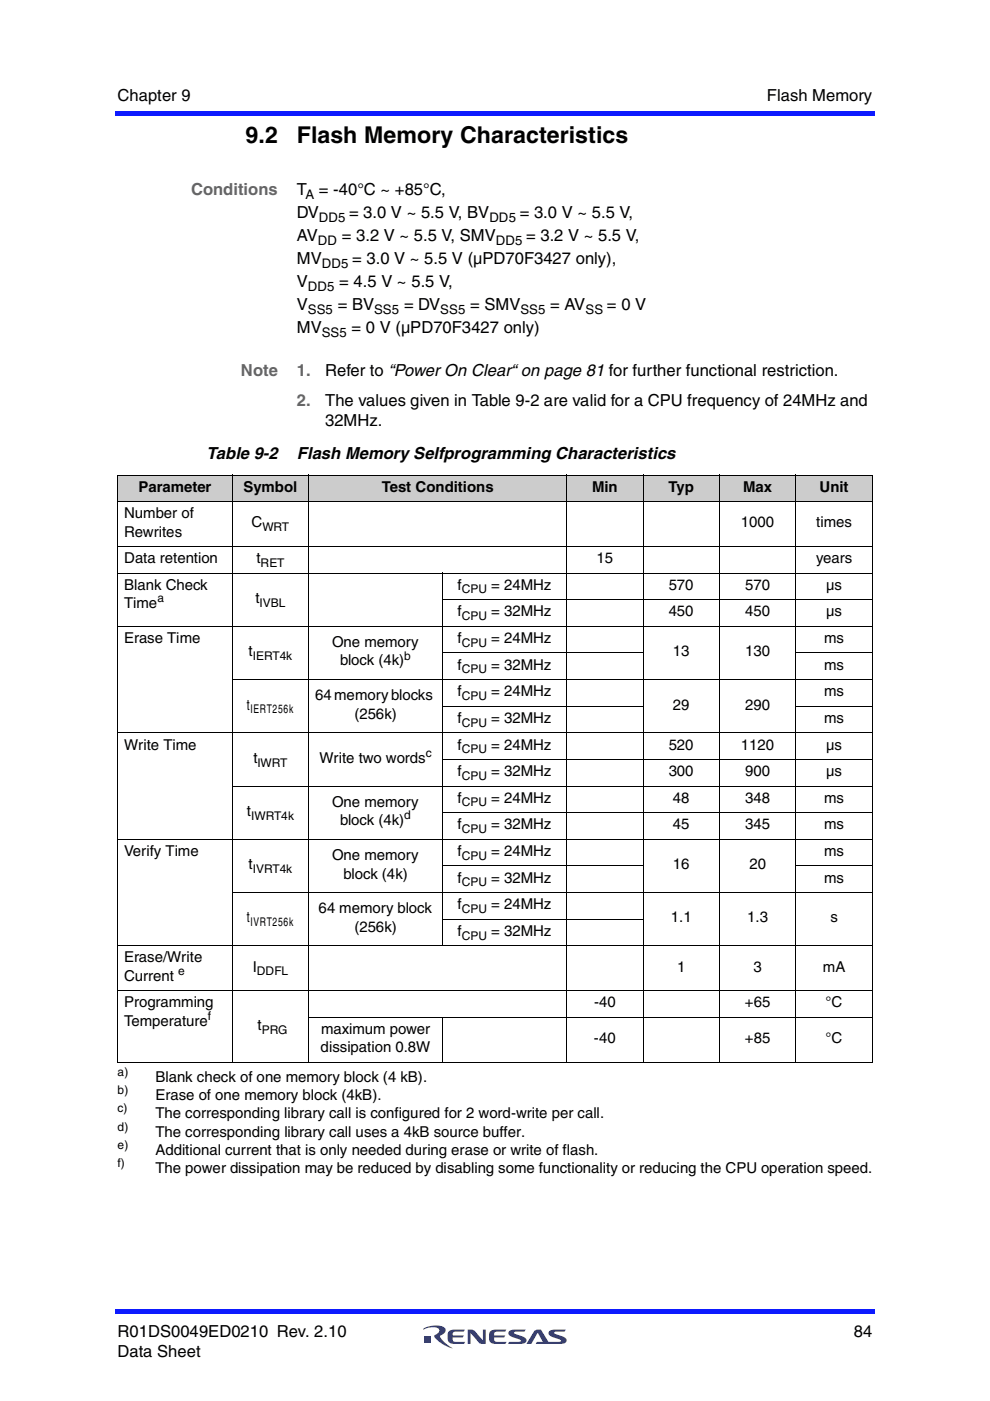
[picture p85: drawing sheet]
<svg xmlns="http://www.w3.org/2000/svg" width="210mm" height="297mm" viewBox="0 0 210 297" stroke-linecap="round" stroke-linejoin="round" font-family="sans-serif">
<defs><g id="words">
<g font-size="4.9">
<text x="52.1" y="30.3">9.2</text>
<text x="62.9" y="30.3">Flash Memory Characteristics</text>
</g>
<g font-size="3.5">
<text x="24.9" y="21.4">Chapter 9</text>
<text x="162.6" y="21.4">Flash Memory</text>
<text x="62.9" y="41.4">T</text>
<text x="67.6" y="41.4">= -40°C ~ +85°C,</text>
<text x="62.9" y="46.2">DV</text>
<text x="74" y="46.2">= 3.0 V ~ 5.5 V, BV</text>
<text x="110.2" y="46.2">= 3.0 V ~ 5.5 V,</text>
<text x="62.9" y="51.1">AV</text>
<text x="72.5" y="51.1">= 3.2 V ~ 5.5 V, SMV</text>
<text x="111.5" y="51.1">= 3.2 V ~ 5.5 V,</text>
<text x="62.9" y="56">MV</text>
<text x="74.7" y="56">= 3.0 V ~ 5.5 V (µPD70F3427 only),</text>
<text x="62.9" y="65.8">V</text>
<text x="62.9" y="60.9">V</text>
<text x="71.6" y="65.8">= BV</text>
<text x="71.9" y="60.9">= 4.5 V ~ 5.5 V,</text>
<text x="85.7" y="65.8">= DV</text>
<text x="99.7" y="65.8">= SMV</text>
<text x="116.6" y="65.8">= AV</text>
<text x="128.7" y="65.8">= 0 V</text>
<text x="62.9" y="70.7">MV</text>
<text x="74.5" y="70.7">= 0 V (µPD70F3427 only)</text>
<text x="69" y="79.8">Refer to “Power On Clear“ on page 81 for further functional restriction.</text>
<text x="69" y="86.1">The values given in Table 9-2 are valid for a CPU frequency of 24MHz and</text>
<text x="69" y="90.3">32MHz.</text>
<text x="43.8" y="97.4">Table 9-2</text>
<text x="62.9" y="97.4">Flash Memory Selfprogramming Characteristics</text>
<text x="24.9" y="283.4">R01DS0049ED0210 Rev. 2.10</text>
<text x="24.9" y="287.6">Data Sheet</text>
<text x="181" y="283.4">84</text>
</g>
<g font-size="3.5" fill="#656565">
<text x="40.5" y="41.4">Conditions</text>
<text x="51.1" y="79.8">Note</text>
<text x="62.9" y="79.8">1.</text>
<text x="62.9" y="86.1">2.</text>
</g>
<g font-size="3.2">
<text x="29.3" y="104.2">Parameter</text>
<text x="51.6" y="104.2">Symbol</text>
<text x="80.9" y="104.2">Test Conditions</text>
<text x="125.5" y="104.2">Min</text>
<text x="141.7" y="104.2">Typ</text>
<text x="157.6" y="104.2">Max</text>
<text x="173.8" y="104.2">Unit</text>
<text x="26.3" y="109.9">Number of</text>
<text x="26.3" y="113.7">Rewrites</text>
<text x="53.3" y="111.8">C</text>
<text x="157.1" y="111.8">1000</text>
<text x="173.1" y="111.8">times</text>
<text x="26.3" y="119.4">Data retention</text>
<text x="54.3" y="119.4">t</text>
<text x="126.5" y="119.4">15</text>
<text x="173" y="119.4">years</text>
<text x="26.3" y="125.1">Blank Check</text>
<text x="97" y="125.1">f</text>
<text x="104.1" y="125.1">= 24MHz</text>
<text x="141.8" y="125.1">570</text>
<text x="158" y="125.1">570</text>
<text x="175.2" y="125.1">µs</text>
<text x="26.3" y="128.9">Time</text>
<text x="54.1" y="127.8">t</text>
<text x="97" y="130.7">f</text>
<text x="104.1" y="130.7">= 32MHz</text>
<text x="141.8" y="130.7">450</text>
<text x="158" y="130.7">450</text>
<text x="175.2" y="130.7">µs</text>
<text x="26.3" y="136.3">Erase Time</text>
<text x="70.4" y="137.2">One memory</text>
<text x="97" y="136.3">f</text>
<text x="104.1" y="136.3">= 24MHz</text>
<text x="174.8" y="136.3">ms</text>
<text x="52.7" y="139.1">t</text>
<text x="72.1" y="141.1">block (4k)</text>
<text x="97" y="142">f</text>
<text x="104.1" y="142">= 32MHz</text>
<text x="142.7" y="139.1">13</text>
<text x="158" y="139.1">130</text>
<text x="174.8" y="142">ms</text>
<text x="66.8" y="148.5">64 memory blocks</text>
<text x="97" y="147.6">f</text>
<text x="104.1" y="147.6">= 24MHz</text>
<text x="174.8" y="147.6">ms</text>
<text x="52.3" y="150.5">t</text>
<text x="75.1" y="152.4">(256k)</text>
<text x="97" y="153.2">f</text>
<text x="104.1" y="153.2">= 32MHz</text>
<text x="142.7" y="150.5">29</text>
<text x="158" y="150.5">290</text>
<text x="174.8" y="153.2">ms</text>
<text x="26.3" y="158.9">Write Time</text>
<text x="53.7" y="161.7">t</text>
<text x="67.7" y="161.7">Write two words</text>
<text x="97" y="158.9">f</text>
<text x="104.1" y="158.9">= 24MHz</text>
<text x="141.8" y="158.9">520</text>
<text x="157.1" y="158.9">1120</text>
<text x="175.2" y="158.9">µs</text>
<text x="97" y="164.5">f</text>
<text x="104.1" y="164.5">= 32MHz</text>
<text x="141.8" y="164.5">300</text>
<text x="158" y="164.5">900</text>
<text x="175.2" y="164.5">µs</text>
<text x="52.4" y="173">t</text>
<text x="70.4" y="171.1">One memory</text>
<text x="97" y="170.2">f</text>
<text x="104.1" y="170.2">= 24MHz</text>
<text x="142.7" y="170.2">48</text>
<text x="158" y="170.2">348</text>
<text x="174.7" y="170.2">ms</text>
<text x="72.1" y="175">block (4k)</text>
<text x="97" y="175.9">f</text>
<text x="104.1" y="175.9">= 32MHz</text>
<text x="142.7" y="175.9">45</text>
<text x="158" y="175.9">345</text>
<text x="174.7" y="175.9">ms</text>
<text x="26.3" y="181.5">Verify Time</text>
<text x="52.7" y="184.3">t</text>
<text x="70.4" y="182.4">One memory</text>
<text x="97" y="181.5">f</text>
<text x="104.1" y="181.5">= 24MHz</text>
<text x="142.7" y="184.3">16</text>
<text x="158.9" y="184.3">20</text>
<text x="174.8" y="181.5">ms</text>
<text x="72.8" y="186.3">block (4k)</text>
<text x="97" y="187.1">f</text>
<text x="104.1" y="187.1">= 32MHz</text>
<text x="174.8" y="187.1">ms</text>
<text x="52.3" y="195.6">t</text>
<text x="67.6" y="193.7">64 memory block</text>
<text x="75.1" y="197.5">(256k)</text>
<text x="97" y="192.8">f</text>
<text x="104.1" y="192.8">= 24MHz</text>
<text x="142.2" y="195.6">1.1</text>
<text x="158.5" y="195.6">1.3</text>
<text x="176.1" y="195.6">s</text>
<text x="97" y="198.4">f</text>
<text x="104.1" y="198.4">= 32MHz</text>
<text x="26.3" y="204">Erase/Write</text>
<text x="26.3" y="207.9">Current</text>
<text x="53.6" y="206">I</text>
<text x="143.6" y="206">1</text>
<text x="159.8" y="206">3</text>
<text x="174.5" y="206">mA</text>
<text x="26.3" y="213.6">Programming</text>
<text x="125.9" y="213.6">-40</text>
<text x="157.9" y="213.6">+65</text>
<text x="175" y="213.6">°C</text>
<text x="26.3" y="217.5">Temperature</text>
<text x="54.6" y="218.4">t</text>
<text x="68.1" y="219.2">maximum power</text>
<text x="125.9" y="221.2">-40</text>
<text x="157.9" y="221.2">+85</text>
<text x="175" y="221.2">°C</text>
<text x="68" y="223.1">dissipation 0.8W</text>
<text x="32.9" y="229.4">Blank check of one memory block (4 kB).</text>
<text x="32.9" y="233.2">Erase of one memory block (4kB).</text>
<text x="32.9" y="237.1">The corresponding library call is configured for 2 word-write per call.</text>
<text x="32.9" y="241">The corresponding library call uses a 4kB source buffer.</text>
<text x="32.9" y="244.9">Additional current that is only needed during erase or write of flash.</text>
<text x="32.9" y="248.8">The power dissipation may be reduced by disabling some functionality or reducing the CPU operation speed.</text>
</g>
<g font-size="2.8">
<text x="64.8" y="42.2">A</text>
<text x="67.6" y="47.1">DD5</text>
<text x="103.8" y="47.1">DD5</text>
<text x="67.4" y="52">DD</text>
<text x="105.2" y="52">DD5</text>
<text x="68.2" y="56.9">DD5</text>
<text x="65.3" y="61.8">DD5</text>
<text x="65.3" y="66.6">SS5</text>
<text x="68.2" y="71.5">SS5</text>
<text x="79.3" y="66.6">SS5</text>
<text x="93.3" y="66.6">SS5</text>
<text x="110.4" y="66.6">SS5</text>
<text x="124.2" y="66.6">SS</text>
</g>
<g font-size="2.5">
<text x="55.6" y="112.6">WRT</text>
<text x="55.2" y="120.2">RET</text>
<text x="97.9" y="125.8">CPU</text>
<text x="33.4" y="127.6">a</text>
<text x="55" y="128.7">IVBL</text>
<text x="97.9" y="131.5">CPU</text>
<text x="97.9" y="137.1">CPU</text>
<text x="53.6" y="140">IERT4k</text>
<text x="85.7" y="139.8">b</text>
<text x="97.9" y="142.7">CPU</text>
<text x="97.9" y="148.4">CPU</text>
<text x="53.1" y="151.2">IERT256k</text>
<text x="97.9" y="154.1">CPU</text>
<text x="90.3" y="160.4">c</text>
<text x="97.9" y="159.7">CPU</text>
<text x="54.6" y="162.5">IWRT</text>
<text x="97.9" y="165.4">CPU</text>
<text x="53.3" y="173.8">IWRT4k</text>
<text x="85.7" y="173.7">d</text>
<text x="97.9" y="171">CPU</text>
<text x="97.9" y="176.6">CPU</text>
<text x="53.6" y="185.1">IVRT4k</text>
<text x="97.9" y="182.3">CPU</text>
<text x="97.9" y="187.9">CPU</text>
<text x="53.1" y="196.4">IVRT256k</text>
<text x="97.9" y="193.5">CPU</text>
<text x="97.9" y="199.2">CPU</text>
<text x="37.8" y="206.7">e</text>
<text x="54.5" y="206.8">DDFL</text>
<text x="44.1" y="216.2">f</text>
<text x="55.5" y="219.2">PRG</text>
<text x="24.9" y="228.1">a)</text>
<text x="24.9" y="231.9">b)</text>
<text x="24.9" y="235.8">c)</text>
<text x="24.9" y="239.7">d)</text>
<text x="24.9" y="243.6">e)</text>
<text x="24.9" y="247.5">f)</text>
</g>
</g></defs>
<g fill="#323f99">
<path d="M99.2 281.9h.9l.5 .2 1.8 2.1v-2.3h.6v3l-1.3-.1-1.9-2.2v2.3h-.6z"/>
<path d="M95.1 282.3l.7-.4h2.8l-.3 .4-2 .1a.61 .61 0 0 0-.3 .7h2.4l-.4 .5h-2l.1 .8 2.5 .1-.3 .4a3.7 3.7 0 0 1-3.2-.3 2.55 2.55 0 0 1 0-2.3z"/>
<path d="M103.9 282.3l.7-.4h2.8l-.3 .4-2 .1a.61 .61 0 0 0-.3 .7h2.3l-.3 .5h-2l.1 .8 2.5 .1-.3 .4a3.7 3.7 0 0 1-3.2-.3 2.55 2.55 0 0 1 0-2.3z"/>
<path d="M108 282.2l.6-.3h2.8l-.2 .4-2.2 .2v.2l.5 .2a2.88 2.88 0 0 1 2.1 1.1 .73 .73 0 0 1-.8 .9h-3.1l.3-.4 2.4-.1v-.3l-.5-.2a2.87 2.87 0 0 1-2.1-1z"/>
<path d="M113.3 282.2a1.57 1.57 0 0 1 1.4-.3l1.6 2.6 2.6-.1v-.3l-.5-.2a2.87 2.87 0 0 1-2.1-1 .73 .73 0 0 1 .9-1h2.8l-.3 .4-2.2 .2v.2l.5 .2a2.88 2.88 0 0 1 2.1 1.1 .73 .73 0 0 1-.8 .9h-5.7l.2-.4h1.3l-1.1-1.9-1.3 2.3h-1.1z"/>
<path d="M90 283.4h1.4v1.4h-1.4z"/>
<path d="M89.8 281.7a4.9 4.9 0 0 1 4.5-.2 1.04 1.04 0 0 1-.8 1.6l-.2 .2a6 6 0 0 0 2.7 2.5 6.2 6.2 0 0 1-4-2.6l.2-.2a1.16 1.16 0 0 0 .9-1 2.36 2.36 0 0 0-2.8-.3l-.5 .2z"/>
</g>
<g fill="#0d1aff">
<path d="M24.4 277.5h.5v1.1h-.5z"/>
<path d="M24.9 277.5h160.6v1.1h-160.6z"/>
<path d="M185 23.5h.5v1.1h-.5z"/>
<path d="M24.4 23.5h160.6v1.1h-160.6z"/>
</g>
<g fill="#ccc">
<path d="M24.9 100.7h24.3v5.6h-24.3z"/>
<path d="M49.2 100.7h16.2v5.6h-16.2z"/>
<path d="M65.4 100.7h54.7v5.6h-54.7z"/>
<path d="M120.1 100.7h16.3v5.6h-16.3z"/>
<path d="M136.4 100.7h16.1v5.6h-16.1z"/>
<path d="M152.5 100.7h16.2v5.6h-16.2z"/>
<path d="M168.7 100.7h16.3v5.6h-16.3z"/>
</g>
<g fill="none" stroke="#000" stroke-width=".21">
<path d="M24.8 100.7h160.2M24.8 106.3h160.2M24.8 115.9h160.2M24.9 100.8v124.3M49.2 100.6v124.7M65.4 100.6v124.7M120.1 100.6v124.7M136.4 100.6v124.7M152.5 100.6v124.7M168.7 100.6v124.7M185 100.8v124.3M24.8 121.5h160.2"/>
<path d="M24.8 132.8h160.2M93.7 127.2h91.3M93.7 138.4h42.7M93.8 121.4v79.2M168.7 138.4h16.3M24.8 155.4h160.2M49.1 144.1h135.9M93.7 149.7h42.7M168.7 149.7h16.3M24.8 178h160.2M49.1 166.7h135.9M93.7 161h91.3"/>
<path d="M93.7 172.3h91.3M49.1 189.2h135.9M93.7 183.6h42.7M93.7 194.9h42.7M168.7 183.6h16.3M24.8 200.5h160.2M24.8 210.1h160.2M65.4 215.7h119.6M93.8 215.6v9.7M24.8 225.2h160.2"/>
</g>
<use href="#words"/>
</svg>
